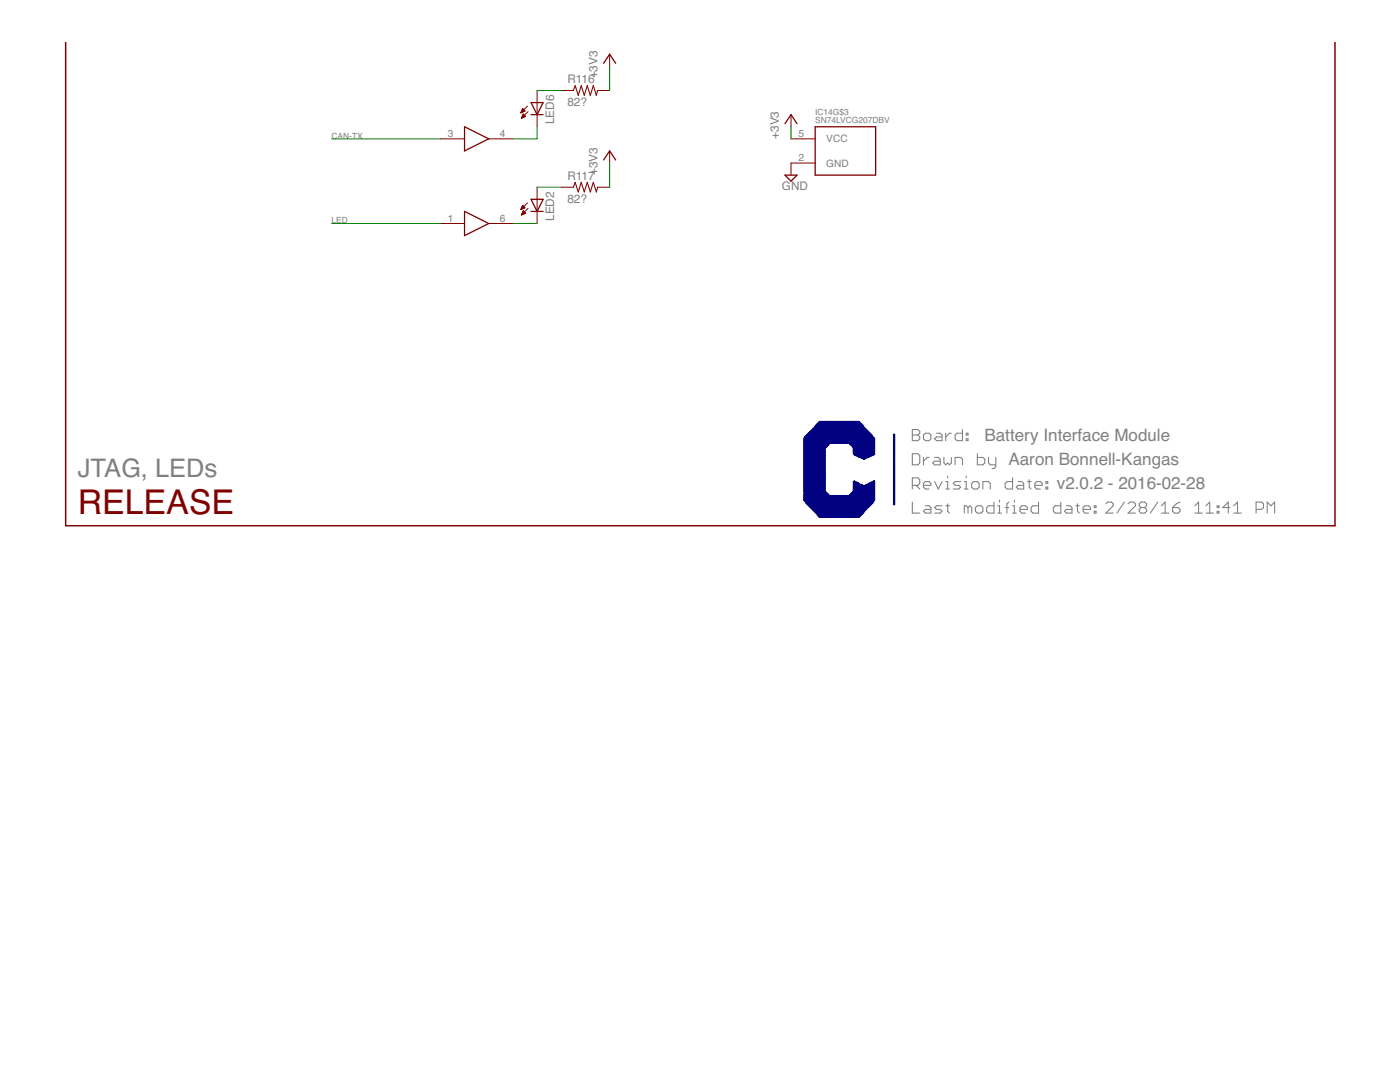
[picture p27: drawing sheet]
<svg xmlns="http://www.w3.org/2000/svg" width="279mm" height="216mm" viewBox="0 0 279 216" stroke-linecap="round" stroke-linejoin="round" font-family="sans-serif">
<defs><g id="words">
<text font-size="6.8" fill="#800000" x="15.5" y="102.5">RELEASE</text>
<text font-size="5.1" fill="#808080" x="15.5" y="95.3">JTAG, LEDs</text>
<g font-size="3.4" fill="#808080">
<text x="196.5" y="88">Battery Interface Module</text>
<text x="201.3" y="92.8">Aaron Bonnell-Kangas</text>
<text x="210.9" y="97.7">v2.0.2 - 2016-02-28</text>
</g>
<g font-size="2.4" fill="#808080">
<text x="113.2" y="16.6">R116</text>
<text x="119.3" y="15.6" transform="rotate(-90 119.3 15.6)">+3V3</text>
<text x="113.2" y="21.2">82?</text>
<text x="110.6" y="24.8" transform="rotate(-90 110.6 24.8)">LED6</text>
<text x="155.4" y="27.7" transform="rotate(-90 155.4 27.7)">+3V3</text>
<text x="113.2" y="35.9">R117</text>
<text x="119.3" y="34.9" transform="rotate(-90 119.3 34.9)">+3V3</text>
<text x="113.2" y="40.5">82?</text>
<text x="156.1" y="38">GND</text>
<text x="110.6" y="44.1" transform="rotate(-90 110.6 44.1)">LED2</text>
</g>
<g font-size="2" fill="#808080">
<text x="89.4" y="27.4">3</text>
<text x="99.8" y="27.4">4</text>
<text x="159.3" y="27.4">5</text>
<text x="164.9" y="28.4">VCC</text>
<text x="159.3" y="32.2">2</text>
<text x="164.9" y="33.3">GND</text>
<text x="89.4" y="44.3">1</text>
<text x="99.8" y="44.3">6</text>
</g>
<g font-size="1.7" fill="#808080">
<text x="162.7" y="22.9">IC14G$3</text>
<text x="66.2" y="27.7">CAN-TX</text>
<text x="162.7" y="24.6">SN74LVCG207DBV</text>
<text x="66.2" y="44.6">LED</text>
</g>
</g></defs>
<g fill="#808080" stroke="#808080" stroke-width=".21">
<path d="M182.1 85.7v2.2z"/>
<path d="M182.1 85.7h1.1z"/>
<path d="M183.2 85.7l.4 .4z"/>
<path d="M183.6 86.1v.3z"/>
<path d="M183.6 86.4l-.4 .4z"/>
<path d="M183.2 86.8l.4 .4z"/>
<path d="M183.6 87.2v.3z"/>
<path d="M183.6 87.5l-.4 .4z"/>
<path d="M182.1 87.9h1.1z"/>
<path d="M182.1 86.8h1.1z"/>
<path d="M184.7 87.9h.7z"/>
<path d="M185.8 87.5l-.4 .4z"/>
<path d="M185.8 86.8v.7z"/>
<path d="M185.4 86.4l.4 .4z"/>
<path d="M184.7 86.4h.7z"/>
<path d="M184.3 86.8l.4-.4z"/>
<path d="M184.3 86.8v.7z"/>
<path d="M184.3 87.5l.4 .4z"/>
<path d="M186.9 86.4h.7z"/>
<path d="M187.6 86.4l.4 .4z"/>
<path d="M188 86.8v1.1z"/>
<path d="M186.9 87.9h1.1z"/>
<path d="M186.5 87.5l.4 .4z"/>
<path d="M186.5 87.5l.4-.3z"/>
<path d="M186.9 87.2h1.1z"/>
<path d="M188.7 86.4v1.5z"/>
<path d="M188.7 87.2l.8-.8z"/>
<path d="M189.5 86.4h.4z"/>
<path d="M192.1 85.7v2.2z"/>
<path d="M191 87.9h1.1z"/>
<path d="M190.6 87.5l.4 .4z"/>
<path d="M190.6 86.8v.7z"/>
<path d="M190.6 86.8l.4-.4z"/>
<path d="M191 86.4h1.1z"/>
<path d="M192.8 86.4h.4z"/>
<path d="M193.2 86.4v.4z"/>
<path d="M192.8 86.8h.4z"/>
<path d="M192.8 86.4v.4z"/>
<path d="M192.8 87.5h.4z"/>
<path d="M193.2 87.5v.4z"/>
<path d="M192.8 87.9h.4z"/>
<path d="M192.8 87.5v.4z"/>
<path d="M182.1 95.4v2.2z"/>
<path d="M182.1 95.4h1.1z"/>
<path d="M183.2 95.4l.4 .3z"/>
<path d="M183.6 95.7v.8z"/>
<path d="M183.6 96.5l-.4 .3z"/>
<path d="M182.1 96.8h1.1z"/>
<path d="M182.8 96.8l.8 .8z"/>
<path d="M184.7 97.6h.7z"/>
<path d="M184.3 97.2l.4 .4z"/>
<path d="M184.3 96.5v.7z"/>
<path d="M184.3 96.5l.4-.4z"/>
<path d="M184.7 96.1h.7z"/>
<path d="M185.4 96.1l.4 .4z"/>
<path d="M185.8 96.5v.3z"/>
<path d="M184.3 96.8h1.5z"/>
<path d="M186.5 96.1l.8 1.5z"/>
<path d="M188 96.1l-.7 1.5z"/>
<path d="M188.7 96.1h.4z"/>
<path d="M189.1 96.1v1.5z"/>
<path d="M188.7 97.6h.8z"/>
<path d="M189.1 95v.4z"/>
<path d="M190.2 97.6h1.1z"/>
<path d="M191.7 97.2l-.4 .4z"/>
<path d="M191.3 96.8l.4 .4z"/>
<path d="M190.6 96.8h.7z"/>
<path d="M190.2 96.5l.4 .3z"/>
<path d="M190.2 96.5l.4-.4z"/>
<path d="M190.6 96.1h1.1z"/>
<path d="M192.4 96.1h.4z"/>
<path d="M192.8 96.1v1.5z"/>
<path d="M192.4 97.6h.8z"/>
<path d="M192.8 95v.4z"/>
<path d="M194.3 97.6h.8z"/>
<path d="M195.4 97.2l-.3 .4z"/>
<path d="M195.4 96.5v.7z"/>
<path d="M195.1 96.1l.3 .4z"/>
<path d="M194.3 96.1h.8z"/>
<path d="M193.9 96.5l.4-.4z"/>
<path d="M193.9 96.5v.7z"/>
<path d="M193.9 97.2l.4 .4z"/>
<path d="M196.2 96.1v1.5z"/>
<path d="M196.2 96.1h1.1z"/>
<path d="M197.3 96.1l.3 .4z"/>
<path d="M197.6 96.5v1.1z"/>
<path d="M202.1 95.4v2.2z"/>
<path d="M201 97.6h1.1z"/>
<path d="M200.6 97.2l.4 .4z"/>
<path d="M200.6 96.5v.7z"/>
<path d="M200.6 96.5l.4-.4z"/>
<path d="M201 96.1h1.1z"/>
<path d="M203.2 96.1h.7z"/>
<path d="M203.9 96.1l.4 .4z"/>
<path d="M204.3 96.5v1.1z"/>
<path d="M203.2 97.6h1.1z"/>
<path d="M202.8 97.2l.4 .4z"/>
<path d="M202.8 97.2l.4-.4z"/>
<path d="M203.2 96.8h1.1z"/>
<path d="M205.4 95.7v1.5z"/>
<path d="M205.4 97.2l.4 .4z"/>
<path d="M205 96.1h.8z"/>
<path d="M206.9 97.6h.7z"/>
<path d="M206.5 97.2l.4 .4z"/>
<path d="M206.5 96.5v.7z"/>
<path d="M206.5 96.5l.4-.4z"/>
<path d="M206.9 96.1h.7z"/>
<path d="M207.6 96.1l.4 .4z"/>
<path d="M208 96.5v.3z"/>
<path d="M206.5 96.8h1.5z"/>
<path d="M208.7 96.1h.4z"/>
<path d="M209.1 96.1v.4z"/>
<path d="M208.7 96.5h.4z"/>
<path d="M208.7 96.1v.4z"/>
<path d="M208.7 97.2h.4z"/>
<path d="M209.1 97.2v.4z"/>
<path d="M208.7 97.6h.4z"/>
<path d="M208.7 97.2v.4z"/>
<path d="M182.1 100.2v2.2z"/>
<path d="M182.1 102.4h1.5z"/>
<path d="M184.7 100.9h.7z"/>
<path d="M185.4 100.9l.4 .4z"/>
<path d="M185.8 101.3v1.1z"/>
<path d="M184.7 102.4h1.1z"/>
<path d="M184.3 102l.4 .4z"/>
<path d="M184.7 101.6l-.4 .4z"/>
<path d="M184.7 101.6h1.1z"/>
<path d="M186.5 102.4h1.1z"/>
<path d="M188 102l-.4 .4z"/>
<path d="M187.6 101.6l.4 .4z"/>
<path d="M186.9 101.6h.7z"/>
<path d="M186.5 101.3l.4 .3z"/>
<path d="M186.5 101.3l.4-.4z"/>
<path d="M186.9 100.9h1.1z"/>
<path d="M189.1 100.5v1.5z"/>
<path d="M189.1 102l.4 .4z"/>
<path d="M188.7 100.9h.8z"/>
<path d="M192.4 100.9v1.5z"/>
<path d="M192.4 100.9h.4z"/>
<path d="M192.8 100.9l.4 .4z"/>
<path d="M193.2 101.3v1.1z"/>
<path d="M193.2 101.3l.4-.4z"/>
<path d="M193.6 100.9l.3 .4z"/>
<path d="M193.9 101.3v1.1z"/>
<path d="M195.1 102.4h.7z"/>
<path d="M195.8 102.4l.4-.4z"/>
<path d="M196.2 101.3v.7z"/>
<path d="M195.8 100.9l.4 .4z"/>
<path d="M195.1 100.9h.7z"/>
<path d="M194.7 101.3l.4-.4z"/>
<path d="M194.7 101.3v.7z"/>
<path d="M194.7 102l.4 .4z"/>
<path d="M198.4 100.2v2.2z"/>
<path d="M197.3 102.4h1.1z"/>
<path d="M196.9 102l.4 .4z"/>
<path d="M196.9 101.3v.7z"/>
<path d="M196.9 101.3l.4-.4z"/>
<path d="M197.3 100.9h1.1z"/>
<path d="M199.1 100.9h.4z"/>
<path d="M199.5 100.9v1.5z"/>
<path d="M199.1 102.4h.8z"/>
<path d="M199.5 99.8v.4z"/>
<path d="M201 100.5v1.9z"/>
<path d="M201 100.5l.3-.3z"/>
<path d="M200.6 101.3h.7z"/>
<path d="M202.1 100.9h.3z"/>
<path d="M202.4 100.9v1.5z"/>
<path d="M202.1 102.4h.7z"/>
<path d="M202.4 99.8v.4z"/>
<path d="M203.9 102.4h.8z"/>
<path d="M203.6 102l.3 .4z"/>
<path d="M203.6 101.3v.7z"/>
<path d="M203.6 101.3l.3-.4z"/>
<path d="M203.9 100.9h.8z"/>
<path d="M204.7 100.9l.3 .4z"/>
<path d="M205 101.3v.3z"/>
<path d="M203.6 101.6h1.4z"/>
<path d="M207.3 100.2v2.2z"/>
<path d="M206.1 102.4h1.2z"/>
<path d="M205.8 102l.3 .4z"/>
<path d="M205.8 101.3v.7z"/>
<path d="M205.8 101.3l.3-.4z"/>
<path d="M206.1 100.9h1.2z"/>
<path d="M211.7 100.2v2.2z"/>
<path d="M210.6 102.4h1.1z"/>
<path d="M210.2 102l.4 .4z"/>
<path d="M210.2 101.3v.7z"/>
<path d="M210.2 101.3l.4-.4z"/>
<path d="M210.6 100.9h1.1z"/>
<path d="M212.8 100.9h.8z"/>
<path d="M213.6 100.9l.3 .4z"/>
<path d="M213.9 101.3v1.1z"/>
<path d="M212.8 102.4h1.1z"/>
<path d="M212.4 102l.4 .4z"/>
<path d="M212.8 101.6l-.4 .4z"/>
<path d="M212.8 101.6h1.1z"/>
<path d="M215 100.5v1.5z"/>
<path d="M215 102l.4 .4z"/>
<path d="M214.7 100.9h.7z"/>
<path d="M216.5 102.4h.8z"/>
<path d="M216.2 102l.3 .4z"/>
<path d="M216.2 101.3v.7z"/>
<path d="M216.2 101.3l.3-.4z"/>
<path d="M216.5 100.9h.8z"/>
<path d="M217.3 100.9l.3 .4z"/>
<path d="M217.6 101.3v.3z"/>
<path d="M216.2 101.6h1.4z"/>
<path d="M218.4 100.9h.3z"/>
<path d="M218.7 100.9v.4z"/>
<path d="M218.4 101.3h.3z"/>
<path d="M218.4 100.9v.4z"/>
<path d="M218.4 102h.3z"/>
<path d="M218.7 102v.4z"/>
<path d="M218.4 102.4h.3z"/>
<path d="M218.4 102v.4z"/>
<path d="M220.7 102.4h1.5z"/>
<path d="M220.7 102.4l1.5-1.5z"/>
<path d="M222.2 100.5v.4z"/>
<path d="M221.8 100.2l.4 .3z"/>
<path d="M221.1 100.2h.7z"/>
<path d="M220.7 100.5l.4-.3z"/>
<path d="M224.4 100.2l-1.5 2.2z"/>
<path d="M225.1 102.4h1.5z"/>
<path d="M225.1 102.4l1.5-1.5z"/>
<path d="M226.6 100.5v.4z"/>
<path d="M226.2 100.2l.4 .3z"/>
<path d="M225.5 100.2h.7z"/>
<path d="M225.5 100.2l-.4 .3z"/>
<path d="M227.4 100.5l.3-.3z"/>
<path d="M227.7 100.2h.8z"/>
<path d="M228.5 100.2l.3 .3z"/>
<path d="M228.8 100.5v.4z"/>
<path d="M228.5 101.3l.3-.4z"/>
<path d="M228.5 101.3l.3 .3z"/>
<path d="M228.8 101.6v.4z"/>
<path d="M228.5 102.4l.3-.4z"/>
<path d="M227.7 102.4h.8z"/>
<path d="M227.4 102l.3 .4z"/>
<path d="M227.4 101.6v.4z"/>
<path d="M227.4 101.6l.3-.3z"/>
<path d="M227.4 100.9l.3 .4z"/>
<path d="M227.4 100.5v.4z"/>
<path d="M227.7 101.3h.8z"/>
<path d="M231.1 100.2l-1.5 2.2z"/>
<path d="M232.5 100.2l-.7 .7z"/>
<path d="M232.5 100.2v2.2z"/>
<path d="M231.8 102.4h1.5z"/>
<path d="M234.8 100.5l.7-.3z"/>
<path d="M234.8 100.5l-.8 .8z"/>
<path d="M234 101.3v.7z"/>
<path d="M234 102l.4 .4z"/>
<path d="M234.4 102.4h.7z"/>
<path d="M235.1 102.4l.4-.4z"/>
<path d="M235.5 101.6v.4z"/>
<path d="M235.1 101.3l.4 .3z"/>
<path d="M234 101.3h1.1z"/>
<path d="M239.2 100.2l-.7 .7z"/>
<path d="M239.2 100.2v2.2z"/>
<path d="M238.5 102.4h1.4z"/>
<path d="M241.4 100.2l-.7 .7z"/>
<path d="M241.4 100.2v2.2z"/>
<path d="M240.7 102.4h1.5z"/>
<path d="M242.9 100.9h.4z"/>
<path d="M243.3 100.9v.4z"/>
<path d="M242.9 101.3h.4z"/>
<path d="M242.9 100.9v.4z"/>
<path d="M242.9 102h.4z"/>
<path d="M243.3 102v.4z"/>
<path d="M242.9 102.4h.4z"/>
<path d="M242.9 102v.4z"/>
<path d="M245.1 100.2v2.2z"/>
<path d="M244 101.3l1.1-1.1z"/>
<path d="M244 101.3h1.5z"/>
<path d="M246.2 100.9l.8-.7z"/>
<path d="M247 100.2v2.2z"/>
<path d="M246.2 102.4h1.5z"/>
<path d="M250.7 100.2v2.2z"/>
<path d="M250.7 100.2h1.1z"/>
<path d="M251.8 100.2l.4 .3z"/>
<path d="M252.2 100.5v.8z"/>
<path d="M251.8 101.6l.4-.3z"/>
<path d="M250.7 101.6h1.1z"/>
<path d="M252.9 100.2v2.2z"/>
<path d="M252.9 100.2l.7 .7z"/>
<path d="M253.6 100.9l.8-.7z"/>
<path d="M254.4 100.2v2.2z"/>
<path d="M182.1 90.5v2.3z"/>
<path d="M182.1 92.8h1.1z"/>
<path d="M183.6 92.4l-.4 .4z"/>
<path d="M183.6 90.9v1.5z"/>
<path d="M183.2 90.5l.4 .4z"/>
<path d="M182.1 90.5h1.1z"/>
<path d="M184.3 91.3v1.5z"/>
<path d="M184.3 92l.7-.7z"/>
<path d="M185 91.3h.4z"/>
<path d="M186.5 91.3h.8z"/>
<path d="M187.3 91.3l.3 .3z"/>
<path d="M187.6 91.6v1.2z"/>
<path d="M186.5 92.8h1.1z"/>
<path d="M186.2 92.4l.3 .4z"/>
<path d="M186.2 92.4l.3-.4z"/>
<path d="M186.5 92h1.1z"/>
<path d="M188.4 91.3v1.1z"/>
<path d="M188.4 92.4l.3 .4z"/>
<path d="M189.1 92.4l-.4 .4z"/>
<path d="M189.1 92.4l.4 .4z"/>
<path d="M189.5 92.8l.4-.4z"/>
<path d="M189.9 91.3v1.1z"/>
<path d="M190.6 91.3v1.5z"/>
<path d="M190.6 91.3h1.1z"/>
<path d="M191.7 91.3l.4 .3z"/>
<path d="M192.1 91.6v1.2z"/>
<path d="M195.1 90.5v2.3z"/>
<path d="M195.1 92.8h1.1z"/>
<path d="M196.2 92.8l.3-.4z"/>
<path d="M196.5 91.6v.8z"/>
<path d="M196.2 91.3l.3 .3z"/>
<path d="M195.1 91.3h1.1z"/>
<path d="M197.3 91.3v1.1z"/>
<path d="M197.3 92.4l.3 .4z"/>
<path d="M197.6 92.8h1.1z"/>
<path d="M198.7 91.3v1.8z"/>
<path d="M198.7 93.1l-.3 .4z"/>
<path d="M198 93.5h.4z"/>
</g>
<g fill="#800000" stroke="#800000" stroke-width=".3">
<path d="M13.1 8.5v96.4z"/>
<path d="M13.1 104.9h253.3z"/>
<path d="M266.4 8.5v96.4z"/>
</g>
<g fill="#800000" stroke="#800000" stroke-width=".2">
<path d="M87.9 44.6h4.8z"/>
<path d="M97.5 44.6h4.9z"/>
<path d="M87.9 27.7h4.8z"/>
<path d="M97.5 27.7h4.9z"/>
<path d="M157.9 27.7h4.8z"/>
<path d="M157.9 32.5h4.8z"/>
<path d="M119.3 18.1h2.4z"/>
<path d="M112 18.1h2.4z"/>
<path d="M119.3 37.4h2.4z"/>
<path d="M112 37.4h2.4z"/>
<path d="M157.9 32.5v2.4z"/>
<path d="M121.7 10.8v2.4z"/>
<path d="M121.7 30.1v2.4z"/>
<path d="M157.9 22.9v2.4z"/>
<path d="M107.2 42.2v2.4z"/>
<path d="M107.2 37.4v2.4z"/>
<path d="M107.2 39.8v2.4z"/>
<path d="M105.3 40.5l-1.4 1.3z"/>
<path d="M105.4 41.6l-1.3 1.3z"/>
<path d="M104.3 41l-.4 .8z"/>
<path d="M104.3 41l.5 .5z"/>
<path d="M103.9 41.8l.9-.3z"/>
<path d="M104 41.7h.2z"/>
<path d="M104 41.6h.4z"/>
<path d="M104.1 41.5h.6z"/>
<path d="M104.1 41.4h.6z"/>
<path d="M104.2 41.3h.4z"/>
<path d="M104.2 41.1h.3z"/>
<path d="M104.3 41h.1z"/>
<path d="M104.4 42.1l-.3 .8z"/>
<path d="M104.4 42.1l.5 .4z"/>
<path d="M104.1 42.9l.8-.4z"/>
<path d="M104.1 42.9h.1z"/>
<path d="M104.1 42.7h.3z"/>
<path d="M104.2 42.6h.5z"/>
<path d="M104.2 42.5h.7z"/>
<path d="M104.3 42.4h.5z"/>
<path d="M104.3 42.3h.3z"/>
<path d="M104.4 42.2h.1z"/>
<path d="M107.2 22.9v2.4z"/>
<path d="M107.2 18.1v2.4z"/>
<path d="M107.2 20.5v2.4z"/>
<path d="M105.3 21.2l-1.4 1.3z"/>
<path d="M104.1 23.6l1.3-1.3z"/>
<path d="M104.3 21.7l-.4 .8z"/>
<path d="M104.3 21.7l.5 .5z"/>
<path d="M103.9 22.5l.9-.3z"/>
<path d="M104 22.4h.2z"/>
<path d="M104 22.3h.5z"/>
<path d="M104.1 22.2h.7z"/>
<path d="M104.1 22.1h.6z"/>
<path d="M104.2 21.9h.4z"/>
<path d="M104.2 21.8h.3z"/>
<path d="M104.4 22.8l-.3 .8z"/>
<path d="M104.4 22.8l.5 .4z"/>
<path d="M104.1 23.6l.8-.4z"/>
<path d="M104.1 23.5h.1z"/>
<path d="M104.1 23.4h.4z"/>
<path d="M104.2 23.3h.6z"/>
<path d="M104.2 23.2h.6z"/>
<path d="M104.3 23.1h.4z"/>
<path d="M104.3 23h.3z"/>
<path d="M104.4 22.8h.1z"/>
</g>
<g fill="#800000" stroke="#800000" stroke-width=".25">
<path d="M92.7 42.2v4.8z"/>
<path d="M92.7 47l4.8-2.4z"/>
<path d="M92.7 42.2l4.8 2.4z"/>
<path d="M92.7 25.3v4.8z"/>
<path d="M92.7 30.1l4.8-2.4z"/>
<path d="M92.7 25.3l4.8 2.4z"/>
<path d="M162.7 25.3v9.6z"/>
<path d="M162.7 34.9h12.1z"/>
<path d="M174.8 25.3v9.6z"/>
<path d="M162.7 25.3h12.1z"/>
<path d="M156.7 34.9h2.4z"/>
<path d="M159.1 34.9l-1.2 1.3z"/>
<path d="M156.7 34.9l1.2 1.3z"/>
<path d="M121.7 10.8l1.2 1.8z"/>
<path d="M121.7 10.8l-1.2 1.8z"/>
<path d="M121.7 30.1l1.2 1.8z"/>
<path d="M121.7 30.1l-1.2 1.8z"/>
<path d="M157.9 22.9l1.2 1.8z"/>
<path d="M157.9 22.9l-1.2 1.8z"/>
<path d="M108.4 39.8l-1.2 2.4z"/>
<path d="M106 39.8l1.2 2.4z"/>
<path d="M107.2 42.2h1.2z"/>
<path d="M106 42.2h1.2z"/>
<path d="M107.2 39.8h1.2z"/>
<path d="M106 39.8h1.2z"/>
<path d="M108.4 20.5l-1.2 2.4z"/>
<path d="M106 20.5l1.2 2.4z"/>
<path d="M107.2 22.9h1.2z"/>
<path d="M106 22.9h1.2z"/>
<path d="M107.2 20.5h1.2z"/>
<path d="M106 20.5h1.2z"/>
</g>
<g fill="#800000" stroke="#800000" stroke-width=".21">
<path d="M114.8 17.1l-.4 1z"/>
<path d="M114.8 17.1l.6 1.9z"/>
<path d="M116 17.1l-.6 1.9z"/>
<path d="M116 17.1l.6 1.9z"/>
<path d="M117.2 17.1l-.6 1.9z"/>
<path d="M117.2 17.1l.6 1.9z"/>
<path d="M118.4 17.1l-.6 1.9z"/>
<path d="M118.4 17.1l.6 1.9z"/>
<path d="M119.3 18.1l-.3 .9z"/>
<path d="M114.8 36.4l-.4 1z"/>
<path d="M114.8 36.4l.6 1.9z"/>
<path d="M116 36.4l-.6 1.9z"/>
<path d="M116 36.4l.6 1.9z"/>
<path d="M117.2 36.4l-.6 1.9z"/>
<path d="M117.2 36.4l.6 1.9z"/>
<path d="M118.4 36.4l-.6 1.9z"/>
<path d="M118.4 36.4l.6 1.9z"/>
<path d="M119.3 37.4l-.3 .9z"/>
</g>
<g fill="#008000" stroke="#008000" stroke-width=".2">
<path d="M121.7 32.5v4.9z"/>
<path d="M121.7 13.2v4.9z"/>
<path d="M157.9 25.3v2.4z"/>
<path d="M102.4 44.6h4.8z"/>
<path d="M107.2 37.4h4.8z"/>
<path d="M107.2 25.3v2.4z"/>
<path d="M102.4 27.7h4.8z"/>
<path d="M107.2 18.1h4.8z"/>
<path d="M66.2 44.6h21.7z"/>
<path d="M66.2 27.7h21.7z"/>
</g>
<g fill="#000080" stroke="#000080" stroke-width=".2">
<path d="M163.5 103.1h8v.2h-8z"/>
<path d="M163.4 103h8.2v.1h-8.2z"/>
<path d="M163.2 102.9h8.6v.1h-8.6z"/>
<path d="M163.1 102.7h8.8v.2h-8.8z"/>
<path d="M163.1 102.6h8.9v.1h-8.9z"/>
<path d="M163 102.5h9.1v.1h-9.1z"/>
<path d="M162.8 102.3h9.5v.2h-9.5z"/>
<path d="M162.7 102.2h9.7v.1h-9.7z"/>
<path d="M162.6 102.1h9.8v.1h-9.8z"/>
<path d="M162.4 101.9h10.2v.2h-10.2z"/>
<path d="M162.3 101.8h10.4v.1h-10.4z"/>
<path d="M162.2 101.7h10.6v.1h-10.6z"/>
<path d="M162 101.5h11v.2h-11z"/>
<path d="M161.9 101.4h11.2v.1h-11.2z"/>
<path d="M161.8 101.3h11.4v.1h-11.4z"/>
<path d="M161.6 101.1h11.8v.2h-11.8z"/>
<path d="M161.5 101h12v.1h-12z"/>
<path d="M161.4 100.9h12.2v.1h-12.2z"/>
<path d="M161.2 100.7h12.6v.2h-12.6z"/>
<path d="M161.1 100.6h12.8v.1h-12.8z"/>
<path d="M178.3 100.6h.3v.1h-.3z"/>
<path d="M161 100.5h13v.1h-13z"/>
<path d="M178.3 100.5h.3v.1h-.3z"/>
<path d="M160.8 100.3h13.4v.2h-13.4z"/>
<path d="M178.3 100.3h.3v.2h-.3z"/>
<path d="M160.8 100.2h13.5v.1h-13.5z"/>
<path d="M178.3 100.2h.3v.1h-.3z"/>
<path d="M160.7 100.1h13.6v.1h-13.6z"/>
<path d="M178.3 100.1h.3v.1h-.3z"/>
<path d="M160.6 99.9h13.8v.2h-13.8z"/>
<path d="M178.3 99.9h.3v.2h-.3z"/>
<path d="M160.4 99.8h14.2v.1h-14.2z"/>
<path d="M178.3 99.8h.3v.1h-.3z"/>
<path d="M160.4 99.7h14.2v.1h-14.2z"/>
<path d="M178.3 99.7h.3v.1h-.3z"/>
<path d="M160.4 99.5h14.2v.2h-14.2z"/>
<path d="M178.3 99.5h.3v.2h-.3z"/>
<path d="M160.4 99.4h14.2v.1h-14.2z"/>
<path d="M178.3 99.4h.3v.1h-.3z"/>
<path d="M160.4 99.3h14.2v.1h-14.2z"/>
<path d="M178.3 99.3h.3v.1h-.3z"/>
<path d="M160.4 99.1h14.2v.2h-14.2z"/>
<path d="M178.3 99.1h.3v.2h-.3z"/>
<path d="M160.4 99h14.2v.1h-14.2z"/>
<path d="M178.3 99h.3v.1h-.3z"/>
<path d="M160.4 98.9h14.2v.1h-14.2z"/>
<path d="M178.3 98.9h.3v.1h-.3z"/>
<path d="M160.4 98.7h5.1v.2h-5.1z"/>
<path d="M169.5 98.7h5.1v.2h-5.1z"/>
<path d="M178.3 98.7h.3v.2h-.3z"/>
<path d="M160.4 98.6h5v.1h-5z"/>
<path d="M169.6 98.6h5v.1h-5z"/>
<path d="M178.3 98.6h.3v.1h-.3z"/>
<path d="M160.4 98.5h4.8v.1h-4.8z"/>
<path d="M169.8 98.5h4.8v.1h-4.8z"/>
<path d="M178.3 98.5h.3v.1h-.3z"/>
<path d="M160.4 98.3h4.7v.2h-4.7z"/>
<path d="M169.9 98.3h4.7v.2h-4.7z"/>
<path d="M178.3 98.3h.3v.2h-.3z"/>
<path d="M160.4 98.2h4.6v.1h-4.6z"/>
<path d="M170 98.2h4.6v.1h-4.6z"/>
<path d="M178.3 98.2h.3v.1h-.3z"/>
<path d="M160.4 98.1h4.4v.1h-4.4z"/>
<path d="M170.2 98.1h4.4v.1h-4.4z"/>
<path d="M178.3 98.1h.3v.1h-.3z"/>
<path d="M160.4 97.9h4.3v.2h-4.3z"/>
<path d="M170.3 97.9h4.3v.2h-4.3z"/>
<path d="M178.3 97.9h.3v.2h-.3z"/>
<path d="M160.4 97.8h4.3v.1h-4.3z"/>
<path d="M170.3 97.8h4.3v.1h-4.3z"/>
<path d="M178.3 97.8h.3v.1h-.3z"/>
<path d="M160.4 97.7h4.3v.1h-4.3z"/>
<path d="M170.3 97.7h4.3v.1h-4.3z"/>
<path d="M178.3 97.7h.3v.1h-.3z"/>
<path d="M160.4 97.5h4.3v.2h-4.3z"/>
<path d="M170.3 97.5h4.3v.2h-4.3z"/>
<path d="M178.3 97.5h.3v.2h-.3z"/>
<path d="M160.4 97.4h4.3v.1h-4.3z"/>
<path d="M170.3 97.4h4.3v.1h-4.3z"/>
<path d="M178.3 97.4h.3v.1h-.3z"/>
<path d="M160.4 97.3h4.3v.1h-4.3z"/>
<path d="M170.3 97.3h4.3v.1h-4.3z"/>
<path d="M178.3 97.3h.3v.1h-.3z"/>
<path d="M160.4 97.1h4.3v.2h-4.3z"/>
<path d="M170.3 97.1h4.3v.2h-4.3z"/>
<path d="M178.3 97.1h.3v.2h-.3z"/>
<path d="M160.4 97h4.3v.1h-4.3z"/>
<path d="M170.3 97h4.3v.1h-4.3z"/>
<path d="M178.3 97h.3v.1h-.3z"/>
<path d="M160.4 96.9h4.3v.1h-4.3z"/>
<path d="M170.3 96.9h4.3v.1h-4.3z"/>
<path d="M178.3 96.9h.3v.1h-.3z"/>
<path d="M160.4 96.7h4.3v.2h-4.3z"/>
<path d="M170.3 96.7h1.9v.2h-1.9z"/>
<path d="M172.7 96.7h1.9v.2h-1.9z"/>
<path d="M178.3 96.7h.3v.2h-.3z"/>
<path d="M160.4 96.6h4.3v.1h-4.3z"/>
<path d="M170.3 96.6h1.6v.1h-1.6z"/>
<path d="M173 96.6h1.6v.1h-1.6z"/>
<path d="M178.3 96.6h.3v.1h-.3z"/>
<path d="M160.4 96.5h4.3v.1h-4.3z"/>
<path d="M170.3 96.5h1.2v.1h-1.2z"/>
<path d="M173.2 96.5h1.4v.1h-1.4z"/>
<path d="M178.3 96.5h.3v.1h-.3z"/>
<path d="M160.4 96.3h4.3v.2h-4.3z"/>
<path d="M170.3 96.3h1.1v.2h-1.1z"/>
<path d="M173.5 96.3h1.1v.2h-1.1z"/>
<path d="M178.3 96.3h.3v.2h-.3z"/>
<path d="M160.4 96.2h4.3v.1h-4.3z"/>
<path d="M170.3 96.2h.8v.1h-.8z"/>
<path d="M173.8 96.2h.8v.1h-.8z"/>
<path d="M178.3 96.2h.3v.1h-.3z"/>
<path d="M160.4 96.1h4.3v.1h-4.3z"/>
<path d="M170.3 96.1h.5v.1h-.5z"/>
<path d="M174 96.1h.6v.1h-.6z"/>
<path d="M178.3 96.1h.3v.1h-.3z"/>
<path d="M160.4 95.9h4.3v.2h-4.3z"/>
<path d="M170.4 95.9l.2 .2z"/>
<path d="M174.3 95.9h.3v.2h-.3z"/>
<path d="M178.3 95.9h.3v.2h-.3z"/>
<path d="M160.4 95.8h4.3v.1h-4.3z"/>
<path d="M178.3 95.8h.3v.1h-.3z"/>
<path d="M160.4 95.7h4.3v.1h-4.3z"/>
<path d="M178.3 95.7h.3v.1h-.3z"/>
<path d="M160.4 95.5h4.3v.2h-4.3z"/>
<path d="M178.3 95.5h.3v.2h-.3z"/>
<path d="M160.4 95.4h4.3v.1h-4.3z"/>
<path d="M178.3 95.4h.3v.1h-.3z"/>
<path d="M160.4 95.3h4.3v.1h-4.3z"/>
<path d="M178.3 95.3h.3v.1h-.3z"/>
<path d="M160.4 95.1h4.3v.2h-4.3z"/>
<path d="M178.3 95.1h.3v.2h-.3z"/>
<path d="M160.4 95h4.3v.1h-4.3z"/>
<path d="M178.3 95h.3v.1h-.3z"/>
<path d="M160.4 94.9h4.3v.1h-4.3z"/>
<path d="M178.3 94.9h.3v.1h-.3z"/>
<path d="M160.4 94.7h4.3v.2h-4.3z"/>
<path d="M178.3 94.7h.3v.2h-.3z"/>
<path d="M160.4 94.6h4.3v.1h-4.3z"/>
<path d="M178.3 94.6h.3v.1h-.3z"/>
<path d="M160.4 94.5h4.3v.1h-4.3z"/>
<path d="M178.3 94.5h.3v.1h-.3z"/>
<path d="M160.4 94.3h4.3v.2h-4.3z"/>
<path d="M178.3 94.3h.3v.2h-.3z"/>
<path d="M160.4 94.2h4.3v.1h-4.3z"/>
<path d="M178.3 94.2h.3v.1h-.3z"/>
<path d="M160.4 94.1h4.3v.1h-4.3z"/>
<path d="M178.3 94.1h.3v.1h-.3z"/>
<path d="M160.4 93.9h4.3v.2h-4.3z"/>
<path d="M178.3 93.9h.3v.2h-.3z"/>
<path d="M160.4 93.8h4.3v.1h-4.3z"/>
<path d="M178.3 93.8h.3v.1h-.3z"/>
<path d="M160.4 93.7h4.3v.1h-4.3z"/>
<path d="M178.3 93.7h.3v.1h-.3z"/>
<path d="M160.4 93.5h4.3v.2h-4.3z"/>
<path d="M178.3 93.5h.3v.2h-.3z"/>
<path d="M160.4 93.4h4.3v.1h-4.3z"/>
<path d="M178.3 93.4h.3v.1h-.3z"/>
<path d="M160.4 93.3h4.3v.1h-4.3z"/>
<path d="M178.3 93.3h.3v.1h-.3z"/>
<path d="M160.4 93.1h4.3v.2h-4.3z"/>
<path d="M178.3 93.1h.3v.2h-.3z"/>
<path d="M160.4 93h4.3v.1h-4.3z"/>
<path d="M178.3 93h.3v.1h-.3z"/>
<path d="M160.4 92.9h4.3v.1h-4.3z"/>
<path d="M178.3 92.9h.3v.1h-.3z"/>
<path d="M160.4 92.7h4.3v.2h-4.3z"/>
<path d="M178.3 92.7h.3v.2h-.3z"/>
<path d="M160.4 92.6h4.3v.1h-4.3z"/>
<path d="M178.3 92.6h.3v.1h-.3z"/>
<path d="M160.4 92.5h4.3v.1h-4.3z"/>
<path d="M178.3 92.5h.3v.1h-.3z"/>
<path d="M160.4 92.3h4.3v.2h-4.3z"/>
<path d="M178.3 92.3h.3v.2h-.3z"/>
<path d="M160.4 92.2h4.3v.1h-4.3z"/>
<path d="M178.3 92.2h.3v.1h-.3z"/>
<path d="M160.4 92.1h4.3v.1h-4.3z"/>
<path d="M178.3 92.1h.3v.1h-.3z"/>
<path d="M160.4 91.9h4.3v.2h-4.3z"/>
<path d="M178.3 91.9h.3v.2h-.3z"/>
<path d="M160.4 91.8h4.3v.1h-4.3z"/>
<path d="M178.3 91.8h.3v.1h-.3z"/>
<path d="M160.4 91.7h4.3v.1h-4.3z"/>
<path d="M178.3 91.7h.3v.1h-.3z"/>
<path d="M160.4 91.5h4.3v.2h-4.3z"/>
<path d="M172.3 91.5h.3v.2h-.3z"/>
<path d="M178.3 91.5h.3v.2h-.3z"/>
<path d="M160.4 91.4h4.3v.1h-4.3z"/>
<path d="M172 91.4h.8v.1h-.8z"/>
<path d="M178.3 91.4h.3v.1h-.3z"/>
<path d="M160.4 91.3h4.3v.1h-4.3z"/>
<path d="M171.8 91.3h1.3v.1h-1.3z"/>
<path d="M178.3 91.3h.3v.1h-.3z"/>
<path d="M160.4 91.1h4.3v.2h-4.3z"/>
<path d="M171.4 91.1h2.1v.2h-2.1z"/>
<path d="M178.3 91.1h.3v.2h-.3z"/>
<path d="M160.4 91h4.3v.1h-4.3z"/>
<path d="M171.1 91h2.7v.1h-2.7z"/>
<path d="M178.3 91h.3v.1h-.3z"/>
<path d="M160.4 90.9h4.3v.1h-4.3z"/>
<path d="M170.8 90.9h3.2v.1h-3.2z"/>
<path d="M178.3 90.9h.3v.1h-.3z"/>
<path d="M160.4 90.7h4.3v.2h-4.3z"/>
<path d="M170.6 90.7h3.7v.2h-3.7z"/>
<path d="M178.3 90.7h.3v.2h-.3z"/>
<path d="M160.4 90.6h4.3v.1h-4.3z"/>
<path d="M170.4 90.6h4.2v.1h-4.2z"/>
<path d="M178.3 90.6h.3v.1h-.3z"/>
<path d="M160.4 90.5h4.3v.1h-4.3z"/>
<path d="M170.3 90.5h4.3v.1h-4.3z"/>
<path d="M178.3 90.5h.3v.1h-.3z"/>
<path d="M160.4 90.3h4.3v.2h-4.3z"/>
<path d="M170.3 90.3h4.3v.2h-4.3z"/>
<path d="M178.3 90.3h.3v.2h-.3z"/>
<path d="M160.4 90.2h4.3v.1h-4.3z"/>
<path d="M170.3 90.2h4.3v.1h-4.3z"/>
<path d="M178.3 90.2h.3v.1h-.3z"/>
<path d="M160.4 90.1h4.3v.1h-4.3z"/>
<path d="M170.3 90.1h4.3v.1h-4.3z"/>
<path d="M178.3 90.1h.3v.1h-.3z"/>
<path d="M160.4 89.9h4.3v.2h-4.3z"/>
<path d="M170.3 89.9h4.3v.2h-4.3z"/>
<path d="M178.3 89.9h.3v.2h-.3z"/>
<path d="M160.4 89.8h4.3v.1h-4.3z"/>
<path d="M170.3 89.8h4.3v.1h-4.3z"/>
<path d="M178.3 89.8h.3v.1h-.3z"/>
<path d="M160.4 89.7h4.3v.1h-4.3z"/>
<path d="M170.3 89.7h4.3v.1h-4.3z"/>
<path d="M178.3 89.7h.3v.1h-.3z"/>
<path d="M160.4 89.5h4.3v.2h-4.3z"/>
<path d="M170.3 89.5h4.3v.2h-4.3z"/>
<path d="M178.3 89.5h.3v.2h-.3z"/>
<path d="M160.4 89.4h4.3v.1h-4.3z"/>
<path d="M170.3 89.4h4.3v.1h-4.3z"/>
<path d="M178.3 89.4h.3v.1h-.3z"/>
<path d="M160.4 89.3h4.4v.1h-4.4z"/>
<path d="M170.3 89.3h4.3v.1h-4.3z"/>
<path d="M178.3 89.3h.3v.1h-.3z"/>
<path d="M160.4 89.1h4.6v.2h-4.6z"/>
<path d="M170.2 89.1h4.4v.2h-4.4z"/>
<path d="M178.3 89.1h.3v.2h-.3z"/>
<path d="M160.4 89h4.7v.1h-4.7z"/>
<path d="M170 89h4.6v.1h-4.6z"/>
<path d="M178.3 89h.3v.1h-.3z"/>
<path d="M160.4 88.9h4.8v.1h-4.8z"/>
<path d="M169.9 88.9h4.7v.1h-4.7z"/>
<path d="M178.3 88.9h.3v.1h-.3z"/>
<path d="M160.4 88.7h5v.2h-5z"/>
<path d="M169.8 88.7h4.8v.2h-4.8z"/>
<path d="M178.3 88.7h.3v.2h-.3z"/>
<path d="M160.4 88.6h5v.1h-5z"/>
<path d="M169.6 88.6h5v.1h-5z"/>
<path d="M178.3 88.6h.3v.1h-.3z"/>
<path d="M160.4 88.5h5.2v.1h-5.2z"/>
<path d="M169.5 88.5h5.1v.1h-5.1z"/>
<path d="M178.3 88.5h.3v.1h-.3z"/>
<path d="M160.4 88.3h14.2v.2h-14.2z"/>
<path d="M178.3 88.3h.3v.2h-.3z"/>
<path d="M160.4 88.2h14.2v.1h-14.2z"/>
<path d="M178.3 88.2h.3v.1h-.3z"/>
<path d="M160.4 88.1h14.2v.1h-14.2z"/>
<path d="M178.3 88.1h.3v.1h-.3z"/>
<path d="M160.4 87.9h14.2v.2h-14.2z"/>
<path d="M178.3 87.9h.3v.2h-.3z"/>
<path d="M160.4 87.8h14.2v.1h-14.2z"/>
<path d="M178.3 87.8h.3v.1h-.3z"/>
<path d="M160.4 87.7h14.2v.1h-14.2z"/>
<path d="M178.3 87.7h.3v.1h-.3z"/>
<path d="M160.4 87.5h14.2v.2h-14.2z"/>
<path d="M178.3 87.5h.3v.2h-.3z"/>
<path d="M160.4 87.4h14.2v.1h-14.2z"/>
<path d="M178.3 87.4h.3v.1h-.3z"/>
<path d="M160.6 87.3h13.8v.1h-13.8z"/>
<path d="M178.3 87.3h.3v.1h-.3z"/>
<path d="M160.6 87.1h13.7v.2h-13.7z"/>
<path d="M178.3 87.1h.3v.2h-.3z"/>
<path d="M160.7 87h13.5v.1h-13.5z"/>
<path d="M178.3 87h.3v.1h-.3z"/>
<path d="M160.8 86.9h13.2v.1h-13.2z"/>
<path d="M178.3 86.9h.3v.1h-.3z"/>
<path d="M161 86.7h13v.2h-13z"/>
<path d="M178.3 86.7h.3v.2h-.3z"/>
<path d="M161.1 86.6h12.8v.1h-12.8z"/>
<path d="M178.3 86.6h.3v.1h-.3z"/>
<path d="M161.2 86.5h12.6v.1h-12.6z"/>
<path d="M161.4 86.3h12.2v.2h-12.2z"/>
<path d="M161.5 86.2h12v.1h-12z"/>
<path d="M161.6 86.1h11.8v.1h-11.8z"/>
<path d="M161.8 85.9h11.4v.2h-11.4z"/>
<path d="M161.9 85.8h11.2v.1h-11.2z"/>
<path d="M162 85.7h11v.1h-11z"/>
<path d="M162.2 85.5h10.6v.2h-10.6z"/>
<path d="M162.3 85.4h10.4v.1h-10.4z"/>
<path d="M162.4 85.3h10.2v.1h-10.2z"/>
<path d="M162.6 85.1h9.8v.2h-9.8z"/>
<path d="M162.7 85h9.6v.1h-9.6z"/>
<path d="M162.7 84.9h9.6v.1h-9.6z"/>
<path d="M162.8 84.7h9.3v.2h-9.3z"/>
<path d="M163 84.6h9v.1h-9z"/>
<path d="M163.1 84.5h8.8v.1h-8.8z"/>
<path d="M163.2 84.3h8.6v.2h-8.6z"/>
<path d="M163.4 84.2h8.2v.1h-8.2z"/>
<path d="M163.5 84.1h8v.1h-8z"/>
</g>
<use href="#words"/>
</svg>
